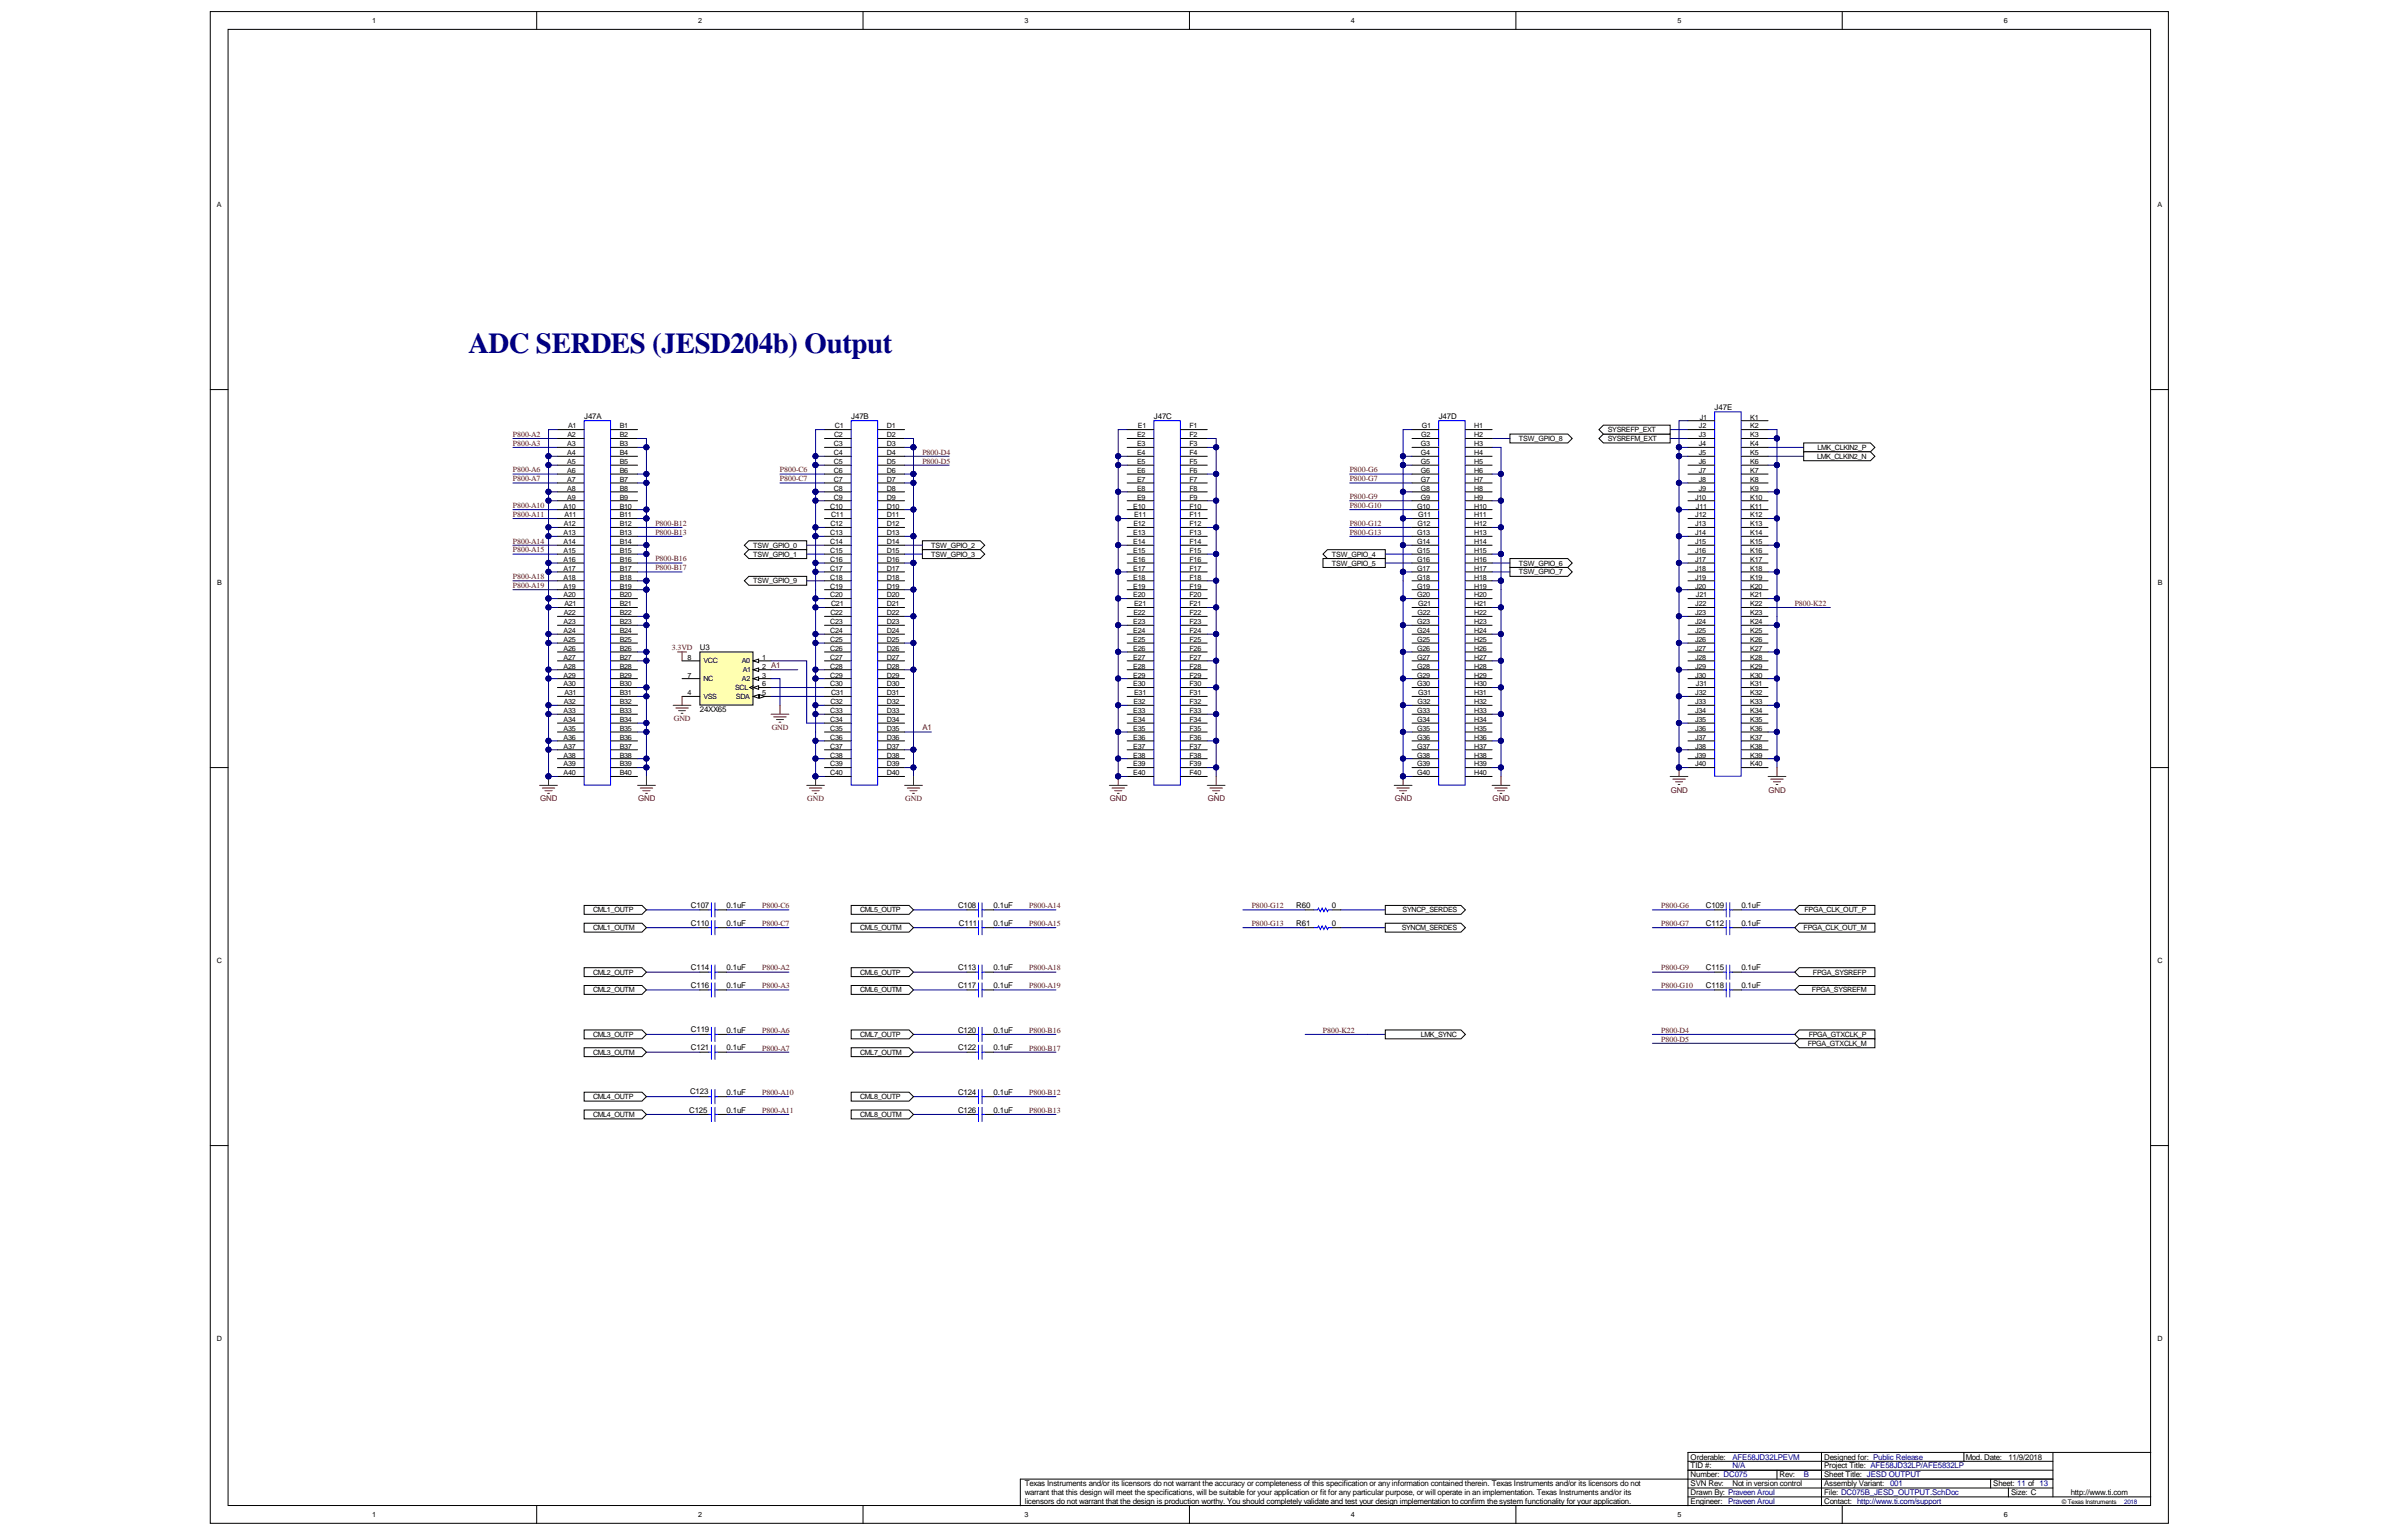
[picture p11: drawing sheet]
<svg xmlns="http://www.w3.org/2000/svg" width="432mm" height="279mm" viewBox="0 0 432 279" stroke-linecap="round" stroke-linejoin="round" font-family="sans-serif">
<defs><g id="words">
<text font-size="5.2" fill="#000080" x="84.9" y="63.9">ADC SERDES (JESD204b) Output</text>
<g font-size="1.4">
<text x="105.9" y="76">J47A</text>
<text x="154.3" y="76">J47B</text>
<text x="209.2" y="76">J47C</text>
<text x="260.8" y="76">J47D</text>
<text x="310.8" y="74.4">J47E</text>
<text x="126.9" y="117.9">U3</text>
<text x="126.9" y="129.2">24XX65</text>
<text x="125.3" y="164.7">C107</text>
<text x="125.3" y="167.9">C110</text>
<text x="131.7" y="164.7">0.1uF</text>
<text x="131.7" y="167.9">0.1uF</text>
<text x="173.7" y="164.7">C108</text>
<text x="173.8" y="167.9">C111</text>
<text x="180.1" y="167.9">0.1uF</text>
<text x="180.1" y="164.7">0.1uF</text>
<text x="235" y="164.7">R60</text>
<text x="235" y="167.9">R61</text>
<text x="241.4" y="164.7">0</text>
<text x="241.4" y="167.9">0</text>
<text x="309.2" y="167.9">C112</text>
<text x="309.2" y="164.7">C109</text>
<text x="315.7" y="167.9">0.1uF</text>
<text x="315.7" y="164.7">0.1uF</text>
<text x="125.3" y="176">C114</text>
<text x="125.3" y="179.2">C116</text>
<text x="131.7" y="176">0.1uF</text>
<text x="131.7" y="179.2">0.1uF</text>
<text x="173.7" y="179.2">C117</text>
<text x="173.7" y="175.8">C113</text>
<text x="180.1" y="179.2">0.1uF</text>
<text x="180.1" y="176">0.1uF</text>
<text x="309.2" y="176">C115</text>
<text x="309.2" y="179.2">C118</text>
<text x="315.7" y="176">0.1uF</text>
<text x="315.7" y="179.2">0.1uF</text>
<text x="125.3" y="187.1">C119</text>
<text x="125.3" y="190.5">C121</text>
<text x="131.7" y="187.2">0.1uF</text>
<text x="131.7" y="190.5">0.1uF</text>
<text x="173.7" y="190.5">C122</text>
<text x="173.7" y="187.2">C120</text>
<text x="180.1" y="190.5">0.1uF</text>
<text x="180.1" y="187.2">0.1uF</text>
<text x="124.9" y="201.8">C125</text>
<text x="125.1" y="198.4">C123</text>
<text x="131.7" y="198.5">0.1uF</text>
<text x="131.7" y="201.8">0.1uF</text>
<text x="173.7" y="201.8">C126</text>
<text x="173.7" y="198.5">C124</text>
<text x="180.1" y="201.8">0.1uF</text>
<text x="180.1" y="198.5">0.1uF</text>
<text x="185.8" y="269.5">Texas Instruments and/or its licensors do not warrant the accuracy or completeness of this specification or any information contained therein. Texas Instruments and/or its licensors do not</text>
<text x="306.5" y="269.5">SVN Rev:</text>
<text x="306.5" y="267.9">Number: DC075</text>
<text x="306.5" y="266.3">TID #:</text>
<text x="306.5" y="264.6">Orderable:</text>
<text x="314.1" y="269.5">Not in version control</text>
<text x="322.6" y="267.9">Rev:</text>
<text x="330.7" y="267.9">Sheet Title: JESD OUTPUT</text>
<text x="330.7" y="266.3">Project Title: AFE58JD32LP/AFE5832LP</text>
<text x="330.7" y="264.6">Designed for: Public Release</text>
<text x="330.7" y="269.5">Assembly Variant:</text>
<text x="356.3" y="264.6">Mod. Date:</text>
<text x="361.3" y="269.5">Sheet: 11 of 13</text>
<text x="364.1" y="264.6">11/9/2018</text>
<text x="185.8" y="271.1">warrant that this design will meet the specifications, will be suitable for your application or fit for any particular purpose, or will operate in an implementation. Texas Instruments and/or its</text>
<text x="185.8" y="272.7">licensors do not warrant that the design is production worthy. You should completely validate and test your design implementation to confirm the system functionality for your application.</text>
<text x="306.5" y="271.1">Drawn By: Praveen Aroul</text>
<text x="306.5" y="272.7">Engineer: Praveen Aroul</text>
<text x="330.7" y="271.1">File: DC075B_JESD_OUTPUT.SchDoc</text>
<text x="330.7" y="272.7">Contact: http://www.ti.com/support</text>
<text x="364.6" y="271.1">Size: C</text>
<text x="375.4" y="271.1">http://www.ti.com</text>
</g>
<g font-size="1.4" fill="#800000">
<text x="93" y="79.2">P800-A2</text>
<text x="93" y="80.8">P800-A3</text>
<text x="167.2" y="82.4">P800-D4</text>
<text x="93" y="85.7">P800-A6</text>
<text x="93" y="87.3">P800-A7</text>
<text x="141.4" y="85.7">P800-C6</text>
<text x="141.4" y="87.3">P800-C7</text>
<text x="167.2" y="84">P800-D5</text>
<text x="244.7" y="85.7">P800-G6</text>
<text x="244.7" y="87.3">P800-G7</text>
<text x="93" y="92.1">P800-A10</text>
<text x="93" y="93.7">P800-A11</text>
<text x="118.8" y="95.3">P800-B12</text>
<text x="244.7" y="90.5">P800-G9</text>
<text x="244.7" y="92.1">P800-G10</text>
<text x="244.7" y="95.3">P800-G12</text>
<text x="93" y="98.6">P800-A14</text>
<text x="93" y="100.2">P800-A15</text>
<text x="118.8" y="96.9">P800-B13</text>
<text x="118.8" y="101.8">P800-B16</text>
<text x="244.7" y="96.9">P800-G13</text>
<text x="93" y="105">P800-A18</text>
<text x="93" y="106.6">P800-A19</text>
<text x="118.8" y="103.4">P800-B17</text>
<text x="325.4" y="109.8">P800-K22</text>
<text x="121.8" y="117.9">3.3VD</text>
<text x="122.1" y="130.8">GND</text>
<text x="139.9" y="132.4">GND</text>
<text x="167.2" y="132.4">A1</text>
<text x="302.9" y="143.7">GND</text>
<text x="320.6" y="143.7">GND</text>
<text x="97.9" y="145.3">GND</text>
<text x="115.7" y="145.3">GND</text>
<text x="146.3" y="145.3">GND</text>
<text x="164.1" y="145.3">GND</text>
<text x="201.2" y="145.3">GND</text>
<text x="218.9" y="145.3">GND</text>
<text x="252.8" y="145.3">GND</text>
<text x="270.6" y="145.3">GND</text>
<text x="138.2" y="164.7">P800-C6</text>
<text x="138.2" y="167.9">P800-C7</text>
<text x="186.6" y="164.7">P800-A14</text>
<text x="186.6" y="167.9">P800-A15</text>
<text x="226.9" y="167.9">P800-G13</text>
<text x="226.9" y="164.7">P800-G12</text>
<text x="301.1" y="167.9">P800-G7</text>
<text x="301.1" y="164.7">P800-G6</text>
<text x="138.2" y="176">P800-A2</text>
<text x="138.2" y="179.2">P800-A3</text>
<text x="186.6" y="176">P800-A18</text>
<text x="186.6" y="179.2">P800-A19</text>
<text x="301.1" y="179.2">P800-G10</text>
<text x="301.1" y="176">P800-G9</text>
<text x="138.2" y="187.3">P800-A6</text>
<text x="138.2" y="190.5">P800-A7</text>
<text x="186.6" y="187.3">P800-B16</text>
<text x="186.6" y="190.5">P800-B17</text>
<text x="239.8" y="187.3">P800-K22</text>
<text x="301.1" y="188.9">P800-D5</text>
<text x="301.1" y="187.3">P800-D4</text>
<text x="138.2" y="198.5">P800-A10</text>
<text x="138.2" y="201.8">P800-A11</text>
<text x="186.6" y="198.5">P800-B12</text>
<text x="186.6" y="201.8">P800-B13</text>
</g>
<g font-size="1.4" fill="#000080">
<text x="314.1" y="266.3">N/A</text>
<text x="314.1" y="264.6">AFE58JD32LPEVM</text>
<text x="327" y="267.9">B</text>
<text x="342.6" y="269.5">001</text>
</g>
<g font-size="1.3">
<text x="67.5" y="4.2">1</text>
<text x="126.6" y="4.2">2</text>
<text x="185.7" y="4.2">3</text>
<text x="244.9" y="4.2">4</text>
<text x="304.1" y="4.2">5</text>
<text x="363.2" y="4.2">6</text>
<text x="39.3" y="37.6">A</text>
<text x="391.1" y="37.6">A</text>
<text x="103" y="77.7">A1</text>
<text x="112.3" y="77.7">B1</text>
<text x="151.3" y="77.7">C1</text>
<text x="160.8" y="77.7">D1</text>
<text x="206.3" y="77.7">E1</text>
<text x="215.6" y="77.7">F1</text>
<text x="257.8" y="77.7">G1</text>
<text x="267.3" y="77.7">H1</text>
<text x="308" y="77.7">J2</text>
<text x="308.1" y="76.1">J1</text>
<text x="317.3" y="76.1">K1</text>
<text x="317.3" y="77.7">K2</text>
<text x="102.8" y="80.9">A3</text>
<text x="102.8" y="82.5">A4</text>
<text x="102.9" y="79.3">A2</text>
<text x="112.3" y="79.3">B2</text>
<text x="112.3" y="80.9">B3</text>
<text x="112.3" y="82.5">B4</text>
<text x="151.2" y="80.9">C3</text>
<text x="151.2" y="82.5">C4</text>
<text x="151.2" y="79.3">C2</text>
<text x="160.8" y="79.3">D2</text>
<text x="160.8" y="80.9">D3</text>
<text x="160.8" y="82.5">D4</text>
<text x="206.1" y="80.9">E3</text>
<text x="206.1" y="82.5">E4</text>
<text x="206.1" y="79.3">E2</text>
<text x="215.6" y="79.3">F2</text>
<text x="215.6" y="80.9">F3</text>
<text x="215.6" y="82.5">F4</text>
<text x="257.6" y="80.9">G3</text>
<text x="257.6" y="82.5">G4</text>
<text x="257.6" y="79.3">G2</text>
<text x="267.3" y="79.3">H2</text>
<text x="267.3" y="80.9">H3</text>
<text x="267.3" y="82.5">H4</text>
<text x="275.3" y="80">TSW_GPIO_8</text>
<text x="291.5" y="80">SYSREFM_EXT</text>
<text x="291.5" y="78.4">SYSREFP_EXT</text>
<text x="308" y="79.3">J3</text>
<text x="308" y="80.9">J4</text>
<text x="308" y="82.5">J5</text>
<text x="317.3" y="79.3">K3</text>
<text x="317.3" y="80.9">K4</text>
<text x="317.3" y="82.5">K5</text>
<text x="329.4" y="83.2">LMK_CLKIN2_N</text>
<text x="329.5" y="81.6">LMK_CLKIN2_P</text>
<text x="102.8" y="84.1">A5</text>
<text x="102.8" y="85.8">A6</text>
<text x="102.8" y="87.4">A7</text>
<text x="102.8" y="89">A8</text>
<text x="112.3" y="84.1">B5</text>
<text x="112.3" y="85.8">B6</text>
<text x="112.3" y="87.4">B7</text>
<text x="112.3" y="89">B8</text>
<text x="151.2" y="84.1">C5</text>
<text x="151.2" y="85.8">C6</text>
<text x="151.2" y="87.4">C7</text>
<text x="151.2" y="89">C8</text>
<text x="160.8" y="84.1">D5</text>
<text x="160.8" y="85.8">D6</text>
<text x="160.8" y="87.4">D7</text>
<text x="160.8" y="89">D8</text>
<text x="206.1" y="84.1">E5</text>
<text x="206.1" y="85.8">E6</text>
<text x="206.1" y="87.4">E7</text>
<text x="206.1" y="89">E8</text>
<text x="215.6" y="84.1">F5</text>
<text x="215.6" y="85.8">F6</text>
<text x="215.6" y="87.4">F7</text>
<text x="215.6" y="89">F8</text>
<text x="257.6" y="84.1">G5</text>
<text x="257.6" y="85.8">G6</text>
<text x="257.6" y="87.4">G7</text>
<text x="257.6" y="89">G8</text>
<text x="267.3" y="84.1">H5</text>
<text x="267.3" y="85.8">H6</text>
<text x="267.3" y="87.4">H7</text>
<text x="267.3" y="89">H8</text>
<text x="308" y="84.1">J6</text>
<text x="308" y="85.8">J7</text>
<text x="308" y="87.4">J8</text>
<text x="308" y="89">J9</text>
<text x="317.3" y="84.1">K6</text>
<text x="317.3" y="85.8">K7</text>
<text x="317.3" y="87.4">K8</text>
<text x="317.3" y="89">K9</text>
<text x="102.2" y="92.2">A10</text>
<text x="102.2" y="95.4">A12</text>
<text x="102.3" y="93.8">A11</text>
<text x="102.8" y="90.6">A9</text>
<text x="112.3" y="90.6">B9</text>
<text x="112.3" y="92.2">B10</text>
<text x="112.3" y="93.8">B11</text>
<text x="112.3" y="95.4">B12</text>
<text x="150.5" y="92.2">C10</text>
<text x="150.5" y="95.4">C12</text>
<text x="150.7" y="93.8">C11</text>
<text x="151.2" y="90.6">C9</text>
<text x="160.8" y="90.6">D9</text>
<text x="160.8" y="92.2">D10</text>
<text x="160.8" y="93.8">D11</text>
<text x="160.8" y="95.4">D12</text>
<text x="205.4" y="92.2">E10</text>
<text x="205.5" y="95.4">E12</text>
<text x="205.6" y="93.8">E11</text>
<text x="206.1" y="90.6">E9</text>
<text x="215.6" y="90.6">F9</text>
<text x="215.6" y="92.2">F10</text>
<text x="215.6" y="93.8">F11</text>
<text x="215.6" y="95.4">F12</text>
<text x="256.9" y="92.2">G10</text>
<text x="256.9" y="95.4">G12</text>
<text x="257.1" y="93.8">G11</text>
<text x="257.6" y="90.6">G9</text>
<text x="267.3" y="90.6">H9</text>
<text x="267.3" y="92.2">H10</text>
<text x="267.3" y="93.8">H11</text>
<text x="267.3" y="95.4">H12</text>
<text x="307.3" y="90.6">J10</text>
<text x="307.3" y="95.4">J13</text>
<text x="307.3" y="93.8">J12</text>
<text x="307.4" y="92.2">J11</text>
<text x="317.3" y="90.6">K10</text>
<text x="317.3" y="92.2">K11</text>
<text x="317.3" y="93.8">K12</text>
<text x="317.3" y="95.4">K13</text>
<text x="102.2" y="97">A13</text>
<text x="102.2" y="98.7">A14</text>
<text x="102.2" y="100.3">A15</text>
<text x="102.2" y="101.9">A16</text>
<text x="112.3" y="97">B13</text>
<text x="112.3" y="98.7">B14</text>
<text x="112.3" y="100.3">B15</text>
<text x="112.3" y="101.9">B16</text>
<text x="136.6" y="99.3">TSW_GPIO_0</text>
<text x="136.6" y="100.9">TSW_GPIO_1</text>
<text x="150.5" y="97">C13</text>
<text x="150.5" y="98.7">C14</text>
<text x="150.5" y="100.3">C15</text>
<text x="150.5" y="101.9">C16</text>
<text x="160.8" y="97">D13</text>
<text x="160.8" y="98.7">D14</text>
<text x="160.8" y="100.3">D15</text>
<text x="160.8" y="101.9">D16</text>
<text x="168.8" y="99.3">TSW_GPIO_2</text>
<text x="168.8" y="100.9">TSW_GPIO_3</text>
<text x="205.4" y="97">E13</text>
<text x="205.4" y="98.7">E14</text>
<text x="205.4" y="100.3">E15</text>
<text x="205.4" y="101.9">E16</text>
<text x="215.6" y="97">F13</text>
<text x="215.6" y="98.7">F14</text>
<text x="215.6" y="100.3">F15</text>
<text x="215.6" y="101.9">F16</text>
<text x="241.4" y="100.9">TSW_GPIO_4</text>
<text x="256.9" y="97">G13</text>
<text x="256.9" y="98.7">G14</text>
<text x="256.9" y="100.3">G15</text>
<text x="256.9" y="101.9">G16</text>
<text x="267.3" y="97">H13</text>
<text x="267.3" y="98.7">H14</text>
<text x="267.3" y="100.3">H15</text>
<text x="267.3" y="101.9">H16</text>
<text x="307.3" y="97">J14</text>
<text x="307.3" y="98.7">J15</text>
<text x="307.3" y="100.3">J16</text>
<text x="307.3" y="101.9">J17</text>
<text x="317.3" y="97">K14</text>
<text x="317.3" y="98.7">K15</text>
<text x="317.3" y="100.3">K16</text>
<text x="317.3" y="101.9">K17</text>
<text x="39.4" y="106.1">B</text>
<text x="102.2" y="103.5">A17</text>
<text x="102.2" y="105.1">A18</text>
<text x="102.2" y="106.7">A19</text>
<text x="112.3" y="103.5">B17</text>
<text x="112.3" y="105.1">B18</text>
<text x="112.3" y="106.7">B19</text>
<text x="136.6" y="105.8">TSW_GPIO_9</text>
<text x="150.5" y="103.5">C17</text>
<text x="150.5" y="105.1">C18</text>
<text x="150.5" y="106.7">C19</text>
<text x="160.8" y="103.5">D17</text>
<text x="160.8" y="105.1">D18</text>
<text x="160.8" y="106.7">D19</text>
<text x="205.4" y="103.5">E17</text>
<text x="205.4" y="105.1">E18</text>
<text x="205.4" y="106.7">E19</text>
<text x="215.6" y="103.5">F17</text>
<text x="215.6" y="105.1">F18</text>
<text x="215.6" y="106.7">F19</text>
<text x="241.4" y="102.5">TSW_GPIO_5</text>
<text x="256.9" y="103.5">G17</text>
<text x="256.9" y="105.1">G18</text>
<text x="256.9" y="106.7">G19</text>
<text x="267.3" y="103.5">H17</text>
<text x="267.3" y="105.1">H18</text>
<text x="267.3" y="106.7">H19</text>
<text x="275.3" y="102.5">TSW_GPIO_6</text>
<text x="275.3" y="104.2">TSW_GPIO_7</text>
<text x="307.3" y="103.5">J18</text>
<text x="307.3" y="105.1">J19</text>
<text x="307.3" y="106.7">J20</text>
<text x="317.3" y="103.5">K18</text>
<text x="317.3" y="105.1">K19</text>
<text x="317.3" y="106.7">K20</text>
<text x="391.1" y="106.1">B</text>
<text x="102.2" y="108.3">A20</text>
<text x="102.2" y="113.2">A23</text>
<text x="102.2" y="111.6">A22</text>
<text x="102.3" y="109.9">A21</text>
<text x="112.3" y="108.3">B20</text>
<text x="112.3" y="109.9">B21</text>
<text x="112.3" y="111.6">B22</text>
<text x="112.3" y="113.2">B23</text>
<text x="150.5" y="108.3">C20</text>
<text x="150.5" y="113.2">C23</text>
<text x="150.5" y="111.6">C22</text>
<text x="150.7" y="109.9">C21</text>
<text x="160.8" y="108.3">D20</text>
<text x="160.8" y="109.9">D21</text>
<text x="160.8" y="111.6">D22</text>
<text x="160.8" y="113.2">D23</text>
<text x="205.4" y="108.3">E20</text>
<text x="205.4" y="113.2">E23</text>
<text x="205.5" y="111.6">E22</text>
<text x="205.6" y="109.9">E21</text>
<text x="215.6" y="108.3">F20</text>
<text x="215.6" y="109.9">F21</text>
<text x="215.6" y="111.6">F22</text>
<text x="215.6" y="113.2">F23</text>
<text x="256.9" y="108.3">G20</text>
<text x="256.9" y="113.2">G23</text>
<text x="256.9" y="111.6">G22</text>
<text x="257.1" y="109.9">G21</text>
<text x="267.3" y="108.3">H20</text>
<text x="267.3" y="109.9">H21</text>
<text x="267.3" y="111.6">H22</text>
<text x="267.3" y="113.2">H23</text>
<text x="307.3" y="111.6">J23</text>
<text x="307.3" y="113.2">J24</text>
<text x="307.3" y="109.9">J22</text>
<text x="307.4" y="108.3">J21</text>
<text x="317.3" y="108.3">K21</text>
<text x="317.3" y="109.9">K22</text>
<text x="317.3" y="111.6">K23</text>
<text x="317.3" y="113.2">K24</text>
<text x="102.2" y="114.8">A24</text>
<text x="102.2" y="116.4">A25</text>
<text x="102.2" y="118">A26</text>
<text x="102.2" y="119.6">A27</text>
<text x="112.3" y="114.8">B24</text>
<text x="112.3" y="116.4">B25</text>
<text x="112.3" y="118">B26</text>
<text x="112.3" y="119.6">B27</text>
<text x="124.6" y="119.6">8</text>
<text x="138.2" y="119.6">1</text>
<text x="150.5" y="114.8">C24</text>
<text x="150.5" y="116.4">C25</text>
<text x="150.5" y="118">C26</text>
<text x="150.5" y="119.6">C27</text>
<text x="160.8" y="114.8">D24</text>
<text x="160.8" y="116.4">D25</text>
<text x="160.8" y="118">D26</text>
<text x="160.8" y="119.6">D27</text>
<text x="205.4" y="114.8">E24</text>
<text x="205.4" y="116.4">E25</text>
<text x="205.4" y="118">E26</text>
<text x="205.4" y="119.6">E27</text>
<text x="215.6" y="114.8">F24</text>
<text x="215.6" y="116.4">F25</text>
<text x="215.6" y="118">F26</text>
<text x="215.6" y="119.6">F27</text>
<text x="256.9" y="114.8">G24</text>
<text x="256.9" y="116.4">G25</text>
<text x="256.9" y="118">G26</text>
<text x="256.9" y="119.6">G27</text>
<text x="267.3" y="114.8">H24</text>
<text x="267.3" y="116.4">H25</text>
<text x="267.3" y="118">H26</text>
<text x="267.3" y="119.6">H27</text>
<text x="307.3" y="114.8">J25</text>
<text x="307.3" y="116.4">J26</text>
<text x="307.3" y="118">J27</text>
<text x="307.3" y="119.6">J28</text>
<text x="317.3" y="114.8">K25</text>
<text x="317.3" y="116.4">K26</text>
<text x="317.3" y="118">K27</text>
<text x="317.3" y="119.6">K28</text>
<text x="102.2" y="121.2">A28</text>
<text x="102.2" y="122.8">A29</text>
<text x="102.2" y="124.5">A30</text>
<text x="112.3" y="121.2">B28</text>
<text x="112.3" y="122.8">B29</text>
<text x="112.3" y="124.5">B30</text>
<text x="124.6" y="122.8">7</text>
<text x="127.5" y="123.5">NC</text>
<text x="127.5" y="120.3">VCC</text>
<text x="133.3" y="125.1">SCL</text>
<text x="134.5" y="120.3">A0</text>
<text x="134.5" y="123.5">A2</text>
<text x="134.6" y="121.9">A1</text>
<text x="138.2" y="121.2">2 A1</text>
<text x="138.2" y="122.8">3</text>
<text x="138.2" y="124.5">6</text>
<text x="150.5" y="121.2">C28</text>
<text x="150.5" y="122.8">C29</text>
<text x="150.5" y="124.5">C30</text>
<text x="160.8" y="121.2">D28</text>
<text x="160.8" y="122.8">D29</text>
<text x="160.8" y="124.5">D30</text>
<text x="205.4" y="121.2">E28</text>
<text x="205.4" y="122.8">E29</text>
<text x="205.4" y="124.5">E30</text>
<text x="215.6" y="121.2">F28</text>
<text x="215.6" y="122.8">F29</text>
<text x="215.6" y="124.5">F30</text>
<text x="256.9" y="121.2">G28</text>
<text x="256.9" y="122.8">G29</text>
<text x="256.9" y="124.5">G30</text>
<text x="267.3" y="121.2">H28</text>
<text x="267.3" y="122.8">H29</text>
<text x="267.3" y="124.5">H30</text>
<text x="307.3" y="121.2">J29</text>
<text x="307.3" y="122.8">J30</text>
<text x="307.4" y="124.5">J31</text>
<text x="317.3" y="121.2">K29</text>
<text x="317.3" y="122.8">K30</text>
<text x="317.3" y="124.5">K31</text>
<text x="102.2" y="129.3">A33</text>
<text x="102.2" y="130.9">A34</text>
<text x="102.2" y="127.7">A32</text>
<text x="102.3" y="126.1">A31</text>
<text x="112.3" y="126.1">B31</text>
<text x="112.3" y="127.7">B32</text>
<text x="112.3" y="129.3">B33</text>
<text x="112.3" y="130.9">B34</text>
<text x="124.6" y="126.1">4</text>
<text x="127.5" y="126.7">VSS</text>
<text x="133.4" y="126.7">SDA</text>
<text x="138.2" y="126.1">5</text>
<text x="150.5" y="129.3">C33</text>
<text x="150.5" y="130.9">C34</text>
<text x="150.5" y="127.7">C32</text>
<text x="150.7" y="126.1">C31</text>
<text x="160.8" y="126.1">D31</text>
<text x="160.8" y="127.7">D32</text>
<text x="160.8" y="129.3">D33</text>
<text x="160.8" y="130.9">D34</text>
<text x="205.4" y="129.3">E33</text>
<text x="205.4" y="130.9">E34</text>
<text x="205.5" y="127.7">E32</text>
<text x="205.6" y="126.1">E31</text>
<text x="215.6" y="126.1">F31</text>
<text x="215.6" y="127.7">F32</text>
<text x="215.6" y="129.3">F33</text>
<text x="215.6" y="130.9">F34</text>
<text x="256.9" y="129.3">G33</text>
<text x="256.9" y="130.9">G34</text>
<text x="256.9" y="127.7">G32</text>
<text x="257.1" y="126.1">G31</text>
<text x="267.3" y="126.1">H31</text>
<text x="267.3" y="127.7">H32</text>
<text x="267.3" y="129.3">H33</text>
<text x="267.3" y="130.9">H34</text>
<text x="307.3" y="127.7">J33</text>
<text x="307.3" y="129.3">J34</text>
<text x="307.3" y="130.9">J35</text>
<text x="307.3" y="126.1">J32</text>
<text x="317.3" y="126.1">K32</text>
<text x="317.3" y="127.7">K33</text>
<text x="317.3" y="129.3">K34</text>
<text x="317.3" y="130.9">K35</text>
<text x="102.2" y="132.5">A35</text>
<text x="102.2" y="134.1">A36</text>
<text x="102.2" y="135.7">A37</text>
<text x="102.2" y="137.4">A38</text>
<text x="112.3" y="132.5">B35</text>
<text x="112.3" y="134.1">B36</text>
<text x="112.3" y="135.7">B37</text>
<text x="112.3" y="137.4">B38</text>
<text x="150.5" y="132.5">C35</text>
<text x="150.5" y="134.1">C36</text>
<text x="150.5" y="135.7">C37</text>
<text x="150.5" y="137.4">C38</text>
<text x="160.8" y="132.5">D35</text>
<text x="160.8" y="134.1">D36</text>
<text x="160.8" y="135.7">D37</text>
<text x="160.8" y="137.4">D38</text>
<text x="205.4" y="132.5">E35</text>
<text x="205.4" y="134.1">E36</text>
<text x="205.4" y="135.7">E37</text>
<text x="205.4" y="137.4">E38</text>
<text x="215.6" y="132.5">F35</text>
<text x="215.6" y="134.1">F36</text>
<text x="215.6" y="135.7">F37</text>
<text x="215.6" y="137.4">F38</text>
<text x="256.9" y="132.5">G35</text>
<text x="256.9" y="134.1">G36</text>
<text x="256.9" y="135.7">G37</text>
<text x="256.9" y="137.4">G38</text>
<text x="267.3" y="132.5">H35</text>
<text x="267.3" y="134.1">H36</text>
<text x="267.3" y="135.7">H37</text>
<text x="267.3" y="137.4">H38</text>
<text x="307.3" y="132.5">J36</text>
<text x="307.3" y="134.1">J37</text>
<text x="307.3" y="135.7">J38</text>
<text x="307.3" y="137.4">J39</text>
<text x="317.3" y="132.5">K36</text>
<text x="317.3" y="134.1">K37</text>
<text x="317.3" y="135.7">K38</text>
<text x="317.3" y="137.4">K39</text>
<text x="102.2" y="139">A39</text>
<text x="102.2" y="140.6">A40</text>
<text x="112.3" y="139">B39</text>
<text x="112.3" y="140.6">B40</text>
<text x="150.5" y="139">C39</text>
<text x="150.5" y="140.6">C40</text>
<text x="160.8" y="139">D39</text>
<text x="160.8" y="140.6">D40</text>
<text x="205.4" y="139">E39</text>
<text x="205.4" y="140.6">E40</text>
<text x="215.6" y="139">F39</text>
<text x="215.6" y="140.6">F40</text>
<text x="256.9" y="139">G39</text>
<text x="256.9" y="140.6">G40</text>
<text x="267.3" y="139">H39</text>
<text x="267.3" y="140.6">H40</text>
<text x="307.3" y="139">J40</text>
<text x="317.3" y="139">K40</text>
<text x="107.5" y="165.4">CML1_OUTP</text>
<text x="155.9" y="165.4">CML5_OUTP</text>
<text x="254.3" y="165.4">SYNCP_SERDES</text>
<text x="327.1" y="165.4">FPGA_CLK_OUT_P</text>
<text x="107.5" y="168.7">CML1_OUTM</text>
<text x="155.9" y="168.7">CML5_OUTM</text>
<text x="254.1" y="168.7">SYNCM_SERDES</text>
<text x="326.9" y="168.7">FPGA_CLK_OUT_M</text>
<text x="39.3" y="174.6">C</text>
<text x="107.5" y="176.7">CML2_OUTP</text>
<text x="107.5" y="179.9">CML2_OUTM</text>
<text x="155.9" y="176.7">CML6_OUTP</text>
<text x="155.9" y="179.9">CML6_OUTM</text>
<text x="328.4" y="179.9">FPGA_SYSREFM</text>
<text x="328.6" y="176.7">FPGA_SYSREFP</text>
<text x="391.1" y="174.6">C</text>
<text x="107.5" y="188">CML3_OUTP</text>
<text x="107.5" y="191.2">CML3_OUTM</text>
<text x="155.9" y="188">CML7_OUTP</text>
<text x="155.9" y="191.2">CML7_OUTM</text>
<text x="257.6" y="188">LMK_SYNC</text>
<text x="327.7" y="189.6">FPGA_GTXCLK_M</text>
<text x="327.9" y="188">FPGA_GTXCLK_P</text>
<text x="107.5" y="199.3">CML4_OUTP</text>
<text x="107.5" y="202.5">CML4_OUTM</text>
<text x="155.9" y="199.3">CML8_OUTP</text>
<text x="155.9" y="202.5">CML8_OUTM</text>
<text x="39.3" y="243.2">D</text>
<text x="391.1" y="243.2">D</text>
<text x="67.5" y="275.1">1</text>
<text x="126.6" y="275.1">2</text>
<text x="185.7" y="275.1">3</text>
<text x="244.9" y="275.1">4</text>
<text x="304.1" y="275.1">5</text>
<text x="363.2" y="275.1">6</text>
</g>
<text font-size="1.1" x="373.8" y="272.8">© Texas Instruments</text>
<text font-size="1.1" fill="#000080" x="385.1" y="272.8">2018</text>
</g></defs>
<g fill="#fff" stroke="#000" stroke-width=".18">
<path d="M38.1 2.1h355v274.1h-355z"/>
<path d="M41.3 5.3h348.5v267.7h-348.5z"/>
</g>
<g fill="none" stroke="#000" stroke-width=".18">
<path d="M97.3 2.1v3.2M156.4 2.1v3.2M215.6 2.1v3.2M274.8 2.1v3.2M334 2.1v3.2M38.1 70.6h3.2M389.9 70.6h3.2M38.1 139.2h3.2M389.9 139.2h3.2M38.1 207.7h3.2M389.9 207.7h3.2M97.3 273v3.3"/>
<path d="M156.4 273v3.3M215.6 273v3.3M274.8 273v3.3M306 271.4h83.9M306 269.8h66.1M306 266.6h66.1M306 265h66.1M322.1 266.6v1.6M330.2 263.3h-24.2v9.7M334 273v3.3M356 263.3v1.7M360.9 268.2v1.6"/>
<path d="M364.1 269.8v1.6M372.1 268.2h-187.1v4.8M372.1 263.3v8.1M389.9 263.3h-59.7v9.7"/>
</g>
<path d="M164 82.7h8.1M164 84.3h8.1M244.7 86h11.3M244.7 87.6h11.3M244.7 90.8h11.3M244.7 92.4h11.3M244.7 95.6h11.3M244.7 97.2h11.3M117.2 165h9.7M131.7 165h11.3" fill="none" stroke="#000080" stroke-width=".18"/>
<path d="M154.3 175.5h10.5l.8 .8-.8 .8h-10.5z" fill-rule="evenodd" fill="#fff" stroke="#000" stroke-width=".18"/>
<path d="M117.2 168.2h9.7M131.7 168.2h11.3" fill="none" stroke="#000080" stroke-width=".18"/>
<path d="M154.3 178.7h10.5l.8 .8-.8 .8h-10.5z" fill-rule="evenodd" fill="#fff" stroke="#000" stroke-width=".18"/>
<path d="M117.2 176.3h9.7M131.7 176.3h11.3" fill="none" stroke="#000080" stroke-width=".18"/>
<path d="M105.9 164.2h10.5l.8 .8-.8 .8h-10.5z" fill-rule="evenodd" fill="#fff" stroke="#000" stroke-width=".18"/>
<path d="M117.2 179.5h9.7M131.7 179.5h11.3" fill="none" stroke="#000080" stroke-width=".18"/>
<path d="M105.9 167.4h10.5l.8 .8-.8 .8h-10.5z" fill-rule="evenodd" fill="#fff" stroke="#000" stroke-width=".18"/>
<g fill="none" stroke="#000080" stroke-width=".18">
<path d="M165.6 165h9.7M165.6 168.2h9.7M165.6 176.3h9.7M165.6 179.5h9.7M180.1 165h11.3M180.1 168.2h11.3M180.1 176.3h11.3M180.1 179.5h11.3M117.2 187.6h9.7M117.2 190.8h9.7M117.2 198.8h9.7M131.7 187.6h11.3"/>
<path d="M131.7 190.8h11.3M131.7 198.8h11.3M165.6 187.6h9.7M165.6 190.8h9.7M165.6 198.8h9.7M180.1 187.6h11.3M180.1 190.8h11.3M180.1 198.8h11.3M117.2 202.1h9.7M131.7 202.1h11.3M165.6 202.1h9.7M180.1 202.1h11.3"/>
</g>
<g fill="#fff" stroke="#000" stroke-width=".18">
<path d="M105.9 175.5h10.5l.8 .8-.8 .8h-10.5z" fill-rule="evenodd"/>
<path d="M105.9 178.7h10.5l.8 .8-.8 .8h-10.5z" fill-rule="evenodd"/>
<path d="M105.9 186.7h10.5l.8 .9-.8 .8h-10.5z" fill-rule="evenodd"/>
<path d="M105.9 190h10.5l.8 .8-.8 .8h-10.5z" fill-rule="evenodd"/>
<path d="M105.9 198h10.5l.8 .8-.8 .8h-10.5z" fill-rule="evenodd"/>
<path d="M105.9 201.3h10.5l.8 .8-.8 .8h-10.5z" fill-rule="evenodd"/>
<path d="M154.3 164.2h10.5l.8 .8-.8 .8h-10.5z" fill-rule="evenodd"/>
<path d="M154.3 167.4h10.5l.8 .8-.8 .8h-10.5z" fill-rule="evenodd"/>
<path d="M154.3 186.7h10.5l.8 .9-.8 .8h-10.5z" fill-rule="evenodd"/>
<path d="M154.3 190h10.5l.8 .8-.8 .8h-10.5z" fill-rule="evenodd"/>
<path d="M154.3 198h10.5l.8 .8-.8 .8h-10.5z" fill-rule="evenodd"/>
<path d="M154.3 201.3h10.5l.8 .8-.8 .8h-10.5z" fill-rule="evenodd"/>
</g>
<path d="M225.3 168.2h11.3M225.3 165h11.3M243.1 168.2h8M243.1 165h8M236.6 187.6h14.5" fill="none" stroke="#000080" stroke-width=".18"/>
<g fill="#fff" stroke="#000" stroke-width=".18">
<path d="M251.1 167.4h13.7l.8 .8-.8 .8h-13.7z" fill-rule="evenodd"/>
<path d="M251.1 164.2h13.7l.8 .8-.8 .8h-13.7z" fill-rule="evenodd"/>
<path d="M251.1 186.7h13.7l.8 .9-.8 .8h-13.7z" fill-rule="evenodd"/>
</g>
<path d="M299.5 168.2h11.3M299.5 165h11.3M315.7 168.2h9.7M315.7 165h9.7" fill="none" stroke="#000080" stroke-width=".18"/>
<g fill="#fff" stroke="#000" stroke-width=".18">
<path d="M325.4 165l.8-.8h13.7v1.6h-13.7z" fill-rule="evenodd"/>
<path d="M325.4 168.2l.8-.8h13.7v1.6h-13.7z" fill-rule="evenodd"/>
</g>
<path d="M299.5 179.5h11.3M299.5 176.3h11.3M315.7 179.5h9.7M315.7 176.3h9.7" fill="none" stroke="#000080" stroke-width=".18"/>
<g fill="#fff" stroke="#000" stroke-width=".18">
<path d="M325.4 176.3l.8-.8h13.7v1.6h-13.7z" fill-rule="evenodd"/>
<path d="M325.4 179.5l.8-.8h13.7v1.6h-13.7z" fill-rule="evenodd"/>
</g>
<path d="M299.5 189.2h25.9M299.5 187.6h25.9" fill="none" stroke="#000080" stroke-width=".18"/>
<g fill="#fff" stroke="#000" stroke-width=".18">
<path d="M325.4 187.6l.8-.9h13.7v1.7h-13.7z" fill-rule="evenodd"/>
<path d="M325.4 189.2l.8-.8h13.7v1.6h-13.7z" fill-rule="evenodd"/>
</g>
<g fill="none" stroke="#000080" stroke-width=".18">
<path d="M93 79.5h8M93 86h8M93 87.6h8M93 81.1h8M93 98.9h8M93 92.4h8M93 94h8M115.6 95.6h8M115.6 97.2h8M141.4 86h8.1M141.4 87.6h8.1M93 105.3h8"/>
<path d="M93 106.9h8M93 100.5h8M115.6 102.1h8M115.6 103.7h8"/>
</g>
<g fill="none" stroke="#000" stroke-width=".18">
<path d="M126.9 165h1.6M126.9 168.2h1.6M126.9 176.3h1.6M126.9 179.5h1.6M130.1 165h1.6M130.1 168.2h1.6M130.1 176.3h1.6M130.1 179.5h1.6M175.3 165h1.6M175.3 168.2h1.6M175.3 176.3h1.6M175.3 179.5h1.6"/>
<path d="M178.5 165h1.6M178.5 168.2h1.6M178.5 176.3h1.6M178.5 179.5h1.6M310.8 165h1.6M310.8 168.2h1.6M310.8 176.3h1.6M310.8 179.5h1.6M314.1 165h1.6M314.1 168.2h1.6M314.1 176.3h1.6M314.1 179.5h1.6"/>
<path d="M126.9 198.8h1.6M126.9 190.8h1.6M126.9 187.6h1.6M130.1 198.8h1.6M130.1 190.8h1.6M130.1 187.6h1.6M175.3 198.8h1.6M175.3 190.8h1.6M175.3 187.6h1.6M178.5 198.8h1.6M178.5 190.8h1.6M178.5 187.6h1.6"/>
<path d="M126.9 202.1h1.6M130.1 202.1h1.6M175.3 202.1h1.6M178.5 202.1h1.6"/>
</g>
<g fill="none" stroke="#00f" stroke-width=".18">
<path d="M128.5 165h.5M128.5 168.2h.5M128.5 176.3h.5M128.5 179.5h.5M129 163.7v2.6M129 166.9v2.6M129 175v2.6M129 178.2v2.6M129.6 163.7v2.6M129.6 166.9v2.6M129.6 175v2.6M129.6 178.2v2.6"/>
<path d="M129.6 165h.5M129.6 168.2h.5M129.6 176.3h.5M129.6 179.5h.5M176.9 165h.5M176.9 168.2h.5M176.9 176.3h.5M176.9 179.5h.5M177.4 163.7v2.6M177.4 166.9v2.6M177.4 175v2.6M177.4 178.2v2.6"/>
<path d="M178 163.7v2.6M178 166.9v2.6M178 175v2.6M178 178.2v2.6M178 165h.5M178 168.2h.5M178 176.3h.5M178 179.5h.5M312.4 165h.5M312.4 168.2h.5M312.4 176.3h.5M312.4 179.5h.5"/>
<path d="M312.9 163.7v2.6M312.9 166.9v2.6M312.9 175v2.6M312.9 178.2v2.6M313.6 165h.5M313.6 168.2h.5M313.6 176.3h.5M313.6 179.5h.5M313.6 163.7v2.6M313.6 166.9v2.6M313.6 175v2.6M313.6 178.2v2.6"/>
<path d="M128.5 198.8h.5M128.5 190.8h.5M128.5 187.6h.5M129 186.3v2.5M129 189.5v2.6M129 197.6v2.5M129.6 186.3v2.5M129.6 189.5v2.6M129.6 197.6v2.5M129.6 198.8h.5M129.6 190.8h.5M129.6 187.6h.5"/>
<path d="M176.9 198.8h.5M176.9 190.8h.5M176.9 187.6h.5M177.4 186.3v2.5M177.4 189.5v2.6M177.4 197.6v2.5M178 186.3v2.5M178 189.5v2.6M178 197.6v2.5M178 198.8h.5M178 190.8h.5M178 187.6h.5"/>
<path d="M128.5 202.1h.5M129 200.8v2.6M129.6 202.1h.5M129.6 200.8v2.6M176.9 202.1h.5M177.4 200.8v2.6M178 200.8v2.6M178 202.1h.5"/>
</g>
<g fill="#fff" stroke="#000" stroke-width=".18">
<path d="M134.9 98.9l.8-.8h10.5v1.6h-10.5z" fill-rule="evenodd"/>
<path d="M134.9 100.5l.8-.8h10.5v1.6h-10.5z" fill-rule="evenodd"/>
<path d="M167.2 98.1h10.5l.8 .8-.8 .8h-10.5z" fill-rule="evenodd"/>
<path d="M167.2 99.7h10.5l.8 .8-.8 .8h-10.5z" fill-rule="evenodd"/>
<path d="M239.8 100.5l.8-.8h10.5v1.6h-10.5z" fill-rule="evenodd"/>
<path d="M239.8 101.3h11.3v1.6h-11.3z" fill-rule="evenodd"/>
<path d="M273.7 101.3h10.5l.8 .8-.8 .8h-10.5z" fill-rule="evenodd"/>
<path d="M273.7 102.9h10.5l.8 .8-.8 .8h-10.5z" fill-rule="evenodd"/>
</g>
<path d="M146.2 98.9h3.3M164 98.9h3.2M146.2 100.5h3.3M164 100.5h3.2M251.1 100.5h4.9M251.1 102.1h4.9M270.5 102.1h3.2M270.5 103.7h3.2" fill="none" stroke="#000080" stroke-width=".18"/>
<g fill="#fff" stroke="#000" stroke-width=".18">
<path d="M134.9 105.3l.8-.8h10.5v1.6h-10.5z" fill-rule="evenodd"/>
<path d="M273.7 78.7h10.5l.8 .8-.8 .8h-10.5z" fill-rule="evenodd"/>
</g>
<path d="M270.5 79.5h3.2M146.2 105.3h3.3" fill="none" stroke="#000080" stroke-width=".18"/>
<path d="M236.6 165h1.6M236.6 168.2h1.6M241.4 165h1.7M241.4 168.2h1.7" fill="none" stroke="#000" stroke-width=".18"/>
<path d="M238.2 165h.7l.1-.3 .3 .6 .4-.6 .3 .6 .3-.6 .3 .6 .2-.3h.6M238.2 168.2h.7l.1-.3 .3 .6 .4-.6 .3 .6 .3-.6 .3 .6 .2-.3h.6" fill="none" stroke="#00f" stroke-width=".18"/>
<path d="M289.9 79.5l.8-.8h12.1v1.6h-12.1z" fill-rule="evenodd" fill="#fff" stroke="#000" stroke-width=".18"/>
<path d="M302.8 77.9h3.2M302.8 79.5h3.2" fill="none" stroke="#000080" stroke-width=".18"/>
<path d="M289.9 77.9l.8-.8h12.1v1.6h-12.1z" fill-rule="evenodd" fill="#fff" stroke="#000" stroke-width=".18"/>
<path d="M320.5 81.1h6.5" fill="none" stroke="#000080" stroke-width=".18"/>
<path d="M327 80.3h12.1l.8 .8-.8 .8h-12.1z" fill-rule="evenodd" fill="#fff" stroke="#000" stroke-width=".18"/>
<path d="M320.5 82.7h6.5" fill="none" stroke="#000080" stroke-width=".18"/>
<path d="M327 81.9h12.1l.8 .8-.8 .8h-12.1z" fill-rule="evenodd" fill="#fff" stroke="#000" stroke-width=".18"/>
<path d="M320.5 110.1h11.3" fill="none" stroke="#000080" stroke-width=".18"/>
<path d="M126.9 118.2h9.6v9.6h-9.6z" fill="#ffffb0" stroke="#000" stroke-width=".18"/>
<path d="M136.6 119.8h3.2" fill="none" stroke="#000" stroke-width=".18"/>
<path d="M136.6 119.8l.9-.3v.6z" fill="#fff"/>
<path d="M136.6 119.8l.9-.3v.6zM136.6 121.4h3.2" fill="none" stroke="#000" stroke-width=".18"/>
<path d="M136.6 121.4l.9-.3v.7z" fill="#fff"/>
<path d="M136.6 121.4l.9-.3v.7zM136.6 123h3.2" fill="none" stroke="#000" stroke-width=".18"/>
<path d="M136.6 123l.9-.3v.7z" fill="#fff"/>
<path d="M123.6 126.3h3.3M136.6 123l.9-.3v.7zM136.6 126.3h3.2" fill="none" stroke="#000" stroke-width=".18"/>
<path d="M136.6 126.3l.9-.3v.6z" fill="#fff"/>
<path d="M136.6 126.3l.9-.3v.6z" fill="none" stroke="#000" stroke-width=".18"/>
<path d="M137.7 126l.9 .3-.9 .3z" fill="#fff"/>
<path d="M136.6 124.3l-.7 .4 .7 .3M136.6 124.7h3.2M137.7 126l.9 .3-.9 .3z" fill="none" stroke="#000" stroke-width=".18"/>
<path d="M136.6 124.7l.9-.4v.7z" fill="#fff"/>
<path d="M123.6 119.8h3.3M123.6 123h3.3M136.6 124.7l.9-.4v.7z" fill="none" stroke="#000" stroke-width=".18"/>
<path d="M122.8 118.2h1.6M123.6 118.2v1.6M122 127.9h3.3M122.5 128.4h2.3M123 128.9h1.3M123.5 129.3h.3M123.6 126.3v1.6M139.8 129.5h3.2M140.3 130h2.2M140.7 130.5h1.3M141.2 131h.4M141.4 127.9v1.6" fill="none" stroke="#800000" stroke-width=".18"/>
<path d="M139.8 119.8h6.4v11.3h3.3M139.8 123h1.6v4.9M139.8 124.7h9.7M139.8 126.3h9.7M139.8 121.4h4.8M164 132.7h4.8" fill="none" stroke="#000080" stroke-width=".18"/>
<path d="M105.9 76.3h4.8v66.1h-4.8z" fill="#fff" stroke="#00f" stroke-width=".18"/>
<g fill="none" stroke="#000" stroke-width=".18">
<path d="M101 77.9h4.9M101 79.5h4.9M110.7 77.9h4.9M110.7 79.5h4.9M101 81.1h4.9M101 82.7h4.9M101 84.3h4.9M101 86h4.9M101 87.6h4.9M101 89.2h4.9M101 90.8h4.9M101 92.4h4.9"/>
<path d="M101 94h4.9M101 95.6h4.9M101 97.2h4.9M101 98.9h4.9M110.7 81.1h4.9M110.7 82.7h4.9M110.7 84.3h4.9M110.7 86h4.9M110.7 87.6h4.9M110.7 89.2h4.9M110.7 90.8h4.9M110.7 92.4h4.9"/>
<path d="M110.7 94h4.9M110.7 95.6h4.9M110.7 97.2h4.9M110.7 98.9h4.9M101 100.5h4.9M101 102.1h4.9M101 103.7h4.9M101 105.3h4.9M101 106.9h4.9M101 108.5h4.9M101 110.1h4.9M101 111.8h4.9"/>
<path d="M101 113.4h4.9M101 115h4.9M101 116.6h4.9M101 118.2h4.9M101 119.8h4.9M110.7 100.5h4.9M110.7 102.1h4.9M110.7 103.7h4.9M110.7 105.3h4.9M110.7 106.9h4.9M110.7 108.5h4.9M110.7 110.1h4.9"/>
<path d="M110.7 111.8h4.9M110.7 113.4h4.9M110.7 115h4.9M110.7 116.6h4.9M110.7 118.2h4.9M110.7 119.8h4.9M101 121.4h4.9M101 123h4.9M101 124.7h4.9M101 126.3h4.9M101 127.9h4.9M101 129.5h4.9"/>
<path d="M101 131.1h4.9M101 132.7h4.9M101 134.3h4.9M101 136h4.9M101 137.6h4.9M101 139.2h4.9M110.7 121.4h4.9M110.7 123h4.9M110.7 124.7h4.9M110.7 126.3h4.9M110.7 127.9h4.9M110.7 129.5h4.9"/>
<path d="M110.7 131.1h4.9M110.7 132.7h4.9M110.7 134.3h4.9M110.7 136h4.9M110.7 137.6h4.9M110.7 139.2h4.9M101 140.8h4.9M110.7 140.8h4.9"/>
</g>
<path d="M154.3 76.3h4.8v66.1h-4.8z" fill="#fff" stroke="#00f" stroke-width=".18"/>
<g fill="none" stroke="#000" stroke-width=".18">
<path d="M149.5 77.9h4.8M149.5 79.5h4.8M159.1 77.9h4.9M159.1 79.5h4.9M149.5 81.1h4.8M149.5 82.7h4.8M149.5 84.3h4.8M149.5 86h4.8M149.5 87.6h4.8M149.5 89.2h4.8M149.5 90.8h4.8M149.5 92.4h4.8"/>
<path d="M149.5 94h4.8M149.5 95.6h4.8M149.5 97.2h4.8M149.5 98.9h4.8M159.1 81.1h4.9M159.1 82.7h4.9M159.1 84.3h4.9M159.1 86h4.9M159.1 87.6h4.9M159.1 89.2h4.9M159.1 90.8h4.9M159.1 92.4h4.9"/>
<path d="M159.1 94h4.9M159.1 95.6h4.9M159.1 97.2h4.9M159.1 98.9h4.9M149.5 100.5h4.8M149.5 102.1h4.8M149.5 103.7h4.8M149.5 105.3h4.8M149.5 106.9h4.8M149.5 108.5h4.8M149.5 110.1h4.8M149.5 111.8h4.8"/>
<path d="M149.5 113.4h4.8M149.5 115h4.8M149.5 116.6h4.8M149.5 118.2h4.8M149.5 119.8h4.8M159.1 100.5h4.9M159.1 102.1h4.9M159.1 103.7h4.9M159.1 105.3h4.9M159.1 106.9h4.9M159.1 108.5h4.9M159.1 110.1h4.9"/>
<path d="M159.1 111.8h4.9M159.1 113.4h4.9M159.1 115h4.9M159.1 116.6h4.9M159.1 118.2h4.9M159.1 119.8h4.9M149.5 121.4h4.8M149.5 123h4.8M149.5 124.7h4.8M149.5 126.3h4.8M149.5 127.9h4.8M149.5 129.5h4.8"/>
<path d="M149.5 131.1h4.8M149.5 132.7h4.8M149.5 134.3h4.8M149.5 136h4.8M149.5 137.6h4.8M149.5 139.2h4.8M159.1 121.4h4.9M159.1 123h4.9M159.1 124.7h4.9M159.1 126.3h4.9M159.1 127.9h4.9M159.1 129.5h4.9"/>
<path d="M159.1 131.1h4.9M159.1 132.7h4.9M159.1 134.3h4.9M159.1 136h4.9M159.1 137.6h4.9M159.1 139.2h4.9M149.5 140.8h4.8M159.1 140.8h4.9"/>
</g>
<path d="M209.2 76.3h4.8v66.1h-4.8z" fill="#fff" stroke="#00f" stroke-width=".18"/>
<g fill="none" stroke="#000" stroke-width=".18">
<path d="M204.3 77.9h4.9M204.3 79.5h4.9M214 77.9h4.8M214 79.5h4.8M204.3 81.1h4.9M204.3 82.7h4.9M204.3 84.3h4.9M204.3 86h4.9M204.3 87.6h4.9M204.3 89.2h4.9M204.3 90.8h4.9M204.3 92.4h4.9"/>
<path d="M204.3 94h4.9M204.3 95.6h4.9M204.3 97.2h4.9M204.3 98.9h4.9M214 81.1h4.8M214 82.7h4.8M214 84.3h4.8M214 86h4.8M214 87.6h4.8M214 89.2h4.8M214 90.8h4.8M214 92.4h4.8"/>
<path d="M214 94h4.8M214 95.6h4.8M214 97.2h4.8M214 98.9h4.8M204.3 100.5h4.9M204.3 102.1h4.9M204.3 103.7h4.9M204.3 105.3h4.9M204.3 106.9h4.9M204.3 108.5h4.9M204.3 110.1h4.9M204.3 111.8h4.9"/>
<path d="M204.3 113.4h4.9M204.3 115h4.9M204.3 116.6h4.9M204.3 118.2h4.9M204.3 119.8h4.9M214 100.5h4.8M214 102.1h4.8M214 103.7h4.8M214 105.3h4.8M214 106.9h4.8M214 108.5h4.8M214 110.1h4.8"/>
<path d="M214 111.8h4.8M214 113.4h4.8M214 115h4.8M214 116.6h4.8M214 118.2h4.8M214 119.8h4.8M204.3 121.4h4.9M204.3 123h4.9M204.3 124.7h4.9M204.3 126.3h4.9M204.3 127.9h4.9M204.3 129.5h4.9"/>
<path d="M204.3 131.1h4.9M204.3 132.7h4.9M204.3 134.3h4.9M204.3 136h4.9M204.3 137.6h4.9M204.3 139.2h4.9M214 121.4h4.8M214 123h4.8M214 124.7h4.8M214 126.3h4.8M214 127.9h4.8M214 129.5h4.8"/>
<path d="M214 131.1h4.8M214 132.7h4.8M214 134.3h4.8M214 136h4.8M214 137.6h4.8M214 139.2h4.8M204.3 140.8h4.9M214 140.8h4.8"/>
</g>
<path d="M260.8 76.3h4.8v66.1h-4.8z" fill="#fff" stroke="#00f" stroke-width=".18"/>
<g fill="none" stroke="#000" stroke-width=".18">
<path d="M256 77.9h4.8M256 79.5h4.8M265.6 77.9h4.9M265.6 79.5h4.9M256 81.1h4.8M256 82.7h4.8M256 84.3h4.8M256 86h4.8M256 87.6h4.8M256 89.2h4.8M256 90.8h4.8M256 92.4h4.8"/>
<path d="M256 94h4.8M256 95.6h4.8M256 97.2h4.8M256 98.9h4.8M265.6 81.1h4.9M265.6 82.7h4.9M265.6 84.3h4.9M265.6 86h4.9M265.6 87.6h4.9M265.6 89.2h4.9M265.6 90.8h4.9M265.6 92.4h4.9"/>
<path d="M265.6 94h4.9M265.6 95.6h4.9M265.6 97.2h4.9M265.6 98.9h4.9M256 100.5h4.8M256 102.1h4.8M256 103.7h4.8M256 105.3h4.8M256 106.9h4.8M256 108.5h4.8M256 110.1h4.8M256 111.8h4.8"/>
<path d="M256 113.4h4.8M256 115h4.8M256 116.6h4.8M256 118.2h4.8M256 119.8h4.8M265.6 100.5h4.9M265.6 102.1h4.9M265.6 103.7h4.9M265.6 105.3h4.9M265.6 106.9h4.9M265.6 108.5h4.9M265.6 110.1h4.9"/>
<path d="M265.6 111.8h4.9M265.6 113.4h4.9M265.6 115h4.9M265.6 116.6h4.9M265.6 118.2h4.9M265.6 119.8h4.9M256 121.4h4.8M256 123h4.8M256 124.7h4.8M256 126.3h4.8M256 127.9h4.8M256 129.5h4.8"/>
<path d="M256 131.1h4.8M256 132.7h4.8M256 134.3h4.8M256 136h4.8M256 137.6h4.8M256 139.2h4.8M265.6 121.4h4.9M265.6 123h4.9M265.6 124.7h4.9M265.6 126.3h4.9M265.6 127.9h4.9M265.6 129.5h4.9"/>
<path d="M265.6 131.1h4.9M265.6 132.7h4.9M265.6 134.3h4.9M265.6 136h4.9M265.6 137.6h4.9M265.6 139.2h4.9M256 140.8h4.8M265.6 140.8h4.9"/>
</g>
<path d="M310.8 74.7h4.8v66h-4.8z" fill="#fff" stroke="#00f" stroke-width=".18"/>
<g fill="none" stroke="#000" stroke-width=".18">
<path d="M306 76.3h4.8M306 77.9h4.8M306 79.5h4.8M315.7 76.3h4.8M315.7 77.9h4.8M315.7 79.5h4.8M306 81.1h4.8M306 82.7h4.8M306 84.3h4.8M306 86h4.8M306 87.6h4.8M306 89.2h4.8"/>
<path d="M306 90.8h4.8M306 92.4h4.8M306 94h4.8M306 95.6h4.8M306 97.2h4.8M306 98.9h4.8M315.7 81.1h4.8M315.7 82.7h4.8M315.7 84.3h4.8M315.7 86h4.8M315.7 87.6h4.8M315.7 89.2h4.8"/>
<path d="M315.7 90.8h4.8M315.7 92.4h4.8M315.7 94h4.8M315.7 95.6h4.8M315.7 97.2h4.8M315.7 98.9h4.8M306 100.5h4.8M306 102.1h4.8M306 103.7h4.8M306 105.3h4.8M306 106.9h4.8M306 108.5h4.8"/>
<path d="M306 110.1h4.8M306 111.8h4.8M306 113.4h4.8M306 115h4.8M306 116.6h4.8M306 118.2h4.8M306 119.8h4.8M315.7 100.5h4.8M315.7 102.1h4.8M315.7 103.7h4.8M315.7 105.3h4.8M315.7 106.9h4.8"/>
<path d="M315.7 108.5h4.8M315.7 110.1h4.8M315.7 111.8h4.8M315.7 113.4h4.8M315.7 115h4.8M315.7 116.6h4.8M315.7 118.2h4.8M315.7 119.8h4.8M306 121.4h4.8M306 123h4.8M306 124.7h4.8M306 126.3h4.8"/>
<path d="M306 127.9h4.8M306 129.5h4.8M306 131.1h4.8M306 132.7h4.8M306 134.3h4.8M306 136h4.8M306 137.6h4.8M306 139.2h4.8M315.7 121.4h4.8M315.7 123h4.8M315.7 124.7h4.8M315.7 126.3h4.8"/>
<path d="M315.7 127.9h4.8M315.7 129.5h4.8M315.7 131.1h4.8M315.7 132.7h4.8M315.7 134.3h4.8M315.7 136h4.8M315.7 137.6h4.8M315.7 139.2h4.8"/>
</g>
<g fill="none" stroke="#000080" stroke-width=".18">
<path d="M101 77.9h-1.6v4.8h1.6M115.6 79.5h1.6v14.5M149.5 77.9h-1.7v6.4M164 79.5h1.6v6.5M204.3 77.9h-1.6v62.9h1.6M218.8 79.5h1.7v61.3M256 77.9h-1.7v6.4M306 76.3h-1.6v4.8M320.5 77.9h1.6v6.4M320.5 79.5h1.6M99.4 82.7v6.5h1.6M99.4 89.2v1.6h1.6"/>
<path d="M99.4 90.8v4.8h1.6M99.4 95.6v1.6h1.6M99.4 97.2v4.9h1.6M99.4 84.3h1.6M115.6 94h1.6M115.6 81.1h1.6M115.6 86h1.6M115.6 87.6h1.6M115.6 92.4h1.6M117.2 94v4.9h-1.6M117.2 98.9v6.4M147.8 89.2v8"/>
<path d="M147.8 97.2v25.8M147.8 84.3h1.7M147.8 89.2h1.7M147.8 84.3v4.9M147.8 82.7h1.7M147.8 97.2h1.7M147.8 90.8h1.7M147.8 95.6h1.7M164 81.1h1.6M164 86h1.6M164 87.6h1.6M164 92.4h1.6"/>
<path d="M164 97.2h1.6M165.6 86v11.2M165.6 97.2v4.9M202.7 84.3h1.6M202.7 98.9h1.6M202.7 94h1.6M202.7 89.2h1.6M202.7 82.7h1.6M218.8 81.1h1.7M218.8 86h1.7M218.8 90.8h1.7M218.8 95.6h1.7"/>
<path d="M254.3 84.3v19.4M254.3 84.3h1.7M254.3 98.9h1.7M254.3 94h1.7M254.3 89.2h1.7M254.3 82.7h1.7M270.5 81.1h1.6v19.4M270.5 86h1.6M270.5 90.8h1.6M270.5 95.6h1.6M304.4 82.7v56.5h1.6M304.4 81.1v1.6"/>
<path d="M304.4 81.1h1.6M304.4 87.6h1.6M304.4 92.4h1.6M304.4 82.7h1.6M304.4 97.2h1.6M320.5 84.3h1.6M320.5 98.9h1.6M320.5 94h1.6M320.5 89.2h1.6M322.1 84.3v24.2M99.4 108.5v32.3h1.6M99.4 102.1v1.6h1.6"/>
<path d="M99.4 103.7v4.8M99.4 108.5h1.6M99.4 110.1h1.6M99.4 115h1.6M99.4 116.6h1.6M115.6 100.5h1.6M115.6 111.8h1.6M115.6 113.4h1.6M115.6 118.2h1.6M115.6 119.8h1.6M115.6 105.3h1.6M115.6 106.9h1.6"/>
<path d="M117.2 106.9v33.9M117.2 105.3v1.6M147.8 103.7h1.7M147.8 102.1h1.7M147.8 108.5h1.7M147.8 110.1h1.7M147.8 115h1.7M147.8 116.6h1.7M164 102.1h1.6M164 116.6h1.6M164 111.8h1.6M164 106.9h1.6"/>
<path d="M165.6 102.1v38.7M202.7 103.7h1.6M202.7 108.5h1.6M202.7 113.4h1.6M202.7 118.2h1.6M218.8 100.5h1.7M218.8 110.1h1.7M218.8 115h1.7M218.8 119.8h1.7M218.8 105.3h1.7M254.3 103.7v37.1h1.7M254.3 103.7h1.7"/>
<path d="M254.3 108.5h1.7M254.3 113.4h1.7M254.3 118.2h1.7M270.5 100.5h1.6M270.5 110.1h1.6M270.5 115h1.6M270.5 119.8h1.6M270.5 105.3h1.6M272.1 100.5v40.3M304.4 102.1h1.6M304.4 116.6h1.6M304.4 111.8h1.6"/>
<path d="M304.4 106.9h1.6M320.5 103.7h1.6M320.5 108.5h1.6M320.5 113.4h1.6M320.5 118.2h1.6M322.1 108.5v30.7M99.4 129.5h1.6M99.4 121.4h1.6M99.4 123h1.6M99.4 127.9h1.6M99.4 134.3h1.6M99.4 136h1.6"/>
<path d="M115.6 124.7h1.6M115.6 126.3h1.6M115.6 131.1h1.6M115.6 132.7h1.6M115.6 137.6h1.6M115.6 139.2h1.6M147.8 127.9v12.9h1.7M147.8 123v4.9h1.7M147.8 129.5h1.7M147.8 121.4h1.7M147.8 123h1.7M147.8 134.3h1.7"/>
<path d="M147.8 137.6h1.7M164 121.4h1.6M164 136h1.6M164 139.2h1.6M202.7 123h1.6M202.7 127.9h1.6M202.7 132.7h1.6M202.7 137.6h1.6M218.8 129.5h1.7M218.8 134.3h1.7M218.8 124.7h1.7M218.8 139.2h1.7"/>
<path d="M254.3 123h1.7M254.3 127.9h1.7M254.3 132.7h1.7M254.3 137.6h1.7M270.5 129.5h1.6M270.5 134.3h1.6M270.5 124.7h1.6M270.5 139.2h1.6M304.4 121.4h1.6M304.4 136h1.6M304.4 126.3h1.6M304.4 131.1h1.6"/>
<path d="M320.5 123h1.6M320.5 127.9h1.6M320.5 132.7h1.6M320.5 137.6h1.6"/>
</g>
<g fill="#000080" stroke="#000080" stroke-width=".18">
<circle cx="99.4" cy="108.5" r=".46"/>
<circle cx="99.4" cy="110.1" r=".46"/>
<circle cx="99.4" cy="115" r=".46"/>
<circle cx="99.4" cy="116.6" r=".46"/>
<circle cx="99.4" cy="121.4" r=".46"/>
<circle cx="99.4" cy="123" r=".46"/>
<circle cx="99.4" cy="127.9" r=".46"/>
<circle cx="99.4" cy="129.5" r=".46"/>
<circle cx="99.4" cy="134.3" r=".46"/>
<circle cx="99.4" cy="135.9" r=".46"/>
<circle cx="99.4" cy="140.8" r=".46"/>
<circle cx="117.2" cy="105.3" r=".46"/>
<circle cx="117.2" cy="106.9" r=".46"/>
<circle cx="117.2" cy="111.7" r=".46"/>
<circle cx="117.2" cy="113.3" r=".46"/>
<circle cx="117.2" cy="118.2" r=".46"/>
<circle cx="117.2" cy="119.8" r=".46"/>
<circle cx="117.2" cy="124.6" r=".46"/>
<circle cx="117.2" cy="126.3" r=".46"/>
<circle cx="117.2" cy="131.1" r=".46"/>
<circle cx="117.2" cy="132.7" r=".46"/>
<circle cx="117.2" cy="137.5" r=".46"/>
<circle cx="117.2" cy="139.2" r=".46"/>
<circle cx="99.4" cy="82.7" r=".46"/>
<circle cx="99.4" cy="84.3" r=".46"/>
<circle cx="99.4" cy="89.2" r=".46"/>
<circle cx="99.4" cy="90.8" r=".46"/>
<circle cx="99.4" cy="95.6" r=".46"/>
<circle cx="99.4" cy="97.2" r=".46"/>
<circle cx="99.4" cy="102.1" r=".46"/>
<circle cx="99.4" cy="103.7" r=".46"/>
<circle cx="117.2" cy="94" r=".46"/>
<circle cx="117.2" cy="98.8" r=".46"/>
<circle cx="117.2" cy="100.4" r=".46"/>
<circle cx="202.7" cy="82.7" r=".46"/>
<circle cx="202.7" cy="84.3" r=".46"/>
<circle cx="202.7" cy="89.2" r=".46"/>
<circle cx="202.7" cy="94" r=".46"/>
<circle cx="202.7" cy="98.8" r=".46"/>
<circle cx="202.7" cy="103.7" r=".46"/>
<circle cx="202.7" cy="108.5" r=".46"/>
<circle cx="202.7" cy="113.3" r=".46"/>
<circle cx="202.7" cy="118.2" r=".46"/>
<circle cx="202.7" cy="123" r=".46"/>
<circle cx="202.7" cy="127.9" r=".46"/>
<circle cx="202.7" cy="132.7" r=".46"/>
<circle cx="202.7" cy="137.5" r=".46"/>
<circle cx="202.7" cy="140.8" r=".46"/>
<circle cx="220.4" cy="81.1" r=".46"/>
<circle cx="220.4" cy="85.9" r=".46"/>
<circle cx="220.4" cy="90.8" r=".46"/>
<circle cx="220.4" cy="95.6" r=".46"/>
<circle cx="220.4" cy="100.4" r=".46"/>
<circle cx="220.4" cy="105.3" r=".46"/>
<circle cx="220.4" cy="110.1" r=".46"/>
<circle cx="220.4" cy="115" r=".46"/>
<circle cx="220.4" cy="119.8" r=".46"/>
<circle cx="220.4" cy="124.6" r=".46"/>
<circle cx="220.4" cy="129.5" r=".46"/>
<circle cx="220.4" cy="134.3" r=".46"/>
<circle cx="220.4" cy="139.2" r=".46"/>
<circle cx="254.3" cy="103.7" r=".46"/>
<circle cx="254.3" cy="108.5" r=".46"/>
<circle cx="254.3" cy="113.3" r=".46"/>
<circle cx="254.3" cy="118.2" r=".46"/>
<circle cx="254.3" cy="123" r=".46"/>
<circle cx="254.3" cy="127.9" r=".46"/>
<circle cx="254.3" cy="132.7" r=".46"/>
<circle cx="254.3" cy="137.5" r=".46"/>
<circle cx="254.3" cy="140.8" r=".46"/>
<circle cx="272.1" cy="105.3" r=".46"/>
<circle cx="272.1" cy="110.1" r=".46"/>
<circle cx="272.1" cy="115" r=".46"/>
<circle cx="272.1" cy="119.8" r=".46"/>
<circle cx="272.1" cy="124.6" r=".46"/>
<circle cx="272.1" cy="129.5" r=".46"/>
<circle cx="272.1" cy="134.3" r=".46"/>
<circle cx="272.1" cy="139.2" r=".46"/>
<circle cx="165.6" cy="102.1" r=".46"/>
<circle cx="165.6" cy="106.9" r=".46"/>
<circle cx="165.6" cy="111.7" r=".46"/>
<circle cx="165.6" cy="116.6" r=".46"/>
<circle cx="165.6" cy="121.4" r=".46"/>
<circle cx="304.3" cy="81.1" r=".46"/>
<circle cx="304.3" cy="82.7" r=".46"/>
<circle cx="304.3" cy="87.5" r=".46"/>
<circle cx="304.3" cy="92.4" r=".46"/>
<circle cx="304.3" cy="97.2" r=".46"/>
<circle cx="304.3" cy="102.1" r=".46"/>
<circle cx="304.3" cy="106.9" r=".46"/>
<circle cx="304.3" cy="111.7" r=".46"/>
<circle cx="304.3" cy="116.6" r=".46"/>
<circle cx="304.3" cy="121.4" r=".46"/>
<circle cx="304.3" cy="126.3" r=".46"/>
<circle cx="304.3" cy="131.1" r=".46"/>
<circle cx="304.3" cy="135.9" r=".46"/>
<circle cx="304.3" cy="139.2" r=".46"/>
<circle cx="322.1" cy="113.3" r=".46"/>
<circle cx="322.1" cy="118.2" r=".46"/>
<circle cx="322.1" cy="123" r=".46"/>
<circle cx="322.1" cy="127.9" r=".46"/>
<circle cx="322.1" cy="132.7" r=".46"/>
<circle cx="322.1" cy="137.5" r=".46"/>
<circle cx="322.1" cy="84.3" r=".46"/>
<circle cx="322.1" cy="89.2" r=".46"/>
<circle cx="322.1" cy="94" r=".46"/>
<circle cx="322.1" cy="98.8" r=".46"/>
<circle cx="322.1" cy="103.7" r=".46"/>
<circle cx="322.1" cy="108.5" r=".46"/>
<circle cx="322.1" cy="79.5" r=".46"/>
<circle cx="272.1" cy="85.9" r=".46"/>
<circle cx="272.1" cy="90.8" r=".46"/>
<circle cx="272.1" cy="95.6" r=".46"/>
<circle cx="272.1" cy="100.4" r=".46"/>
<circle cx="254.3" cy="82.7" r=".46"/>
<circle cx="254.3" cy="84.3" r=".46"/>
<circle cx="254.3" cy="89.2" r=".46"/>
<circle cx="254.3" cy="94" r=".46"/>
<circle cx="254.3" cy="98.8" r=".46"/>
<circle cx="165.6" cy="85.9" r=".46"/>
<circle cx="165.6" cy="87.5" r=".46"/>
<circle cx="165.6" cy="92.4" r=".46"/>
<circle cx="165.6" cy="97.2" r=".46"/>
<circle cx="147.8" cy="89.2" r=".46"/>
<circle cx="147.8" cy="90.8" r=".46"/>
<circle cx="147.8" cy="95.6" r=".46"/>
<circle cx="147.8" cy="97.2" r=".46"/>
<circle cx="147.8" cy="108.5" r=".46"/>
<circle cx="147.8" cy="110.1" r=".46"/>
<circle cx="147.8" cy="115" r=".46"/>
<circle cx="147.8" cy="116.6" r=".46"/>
<circle cx="147.8" cy="121.4" r=".46"/>
<circle cx="147.8" cy="123" r=".46"/>
<circle cx="147.8" cy="103.7" r=".46"/>
<circle cx="147.8" cy="82.7" r=".46"/>
<circle cx="147.8" cy="84.3" r=".46"/>
<circle cx="147.8" cy="102.1" r=".46"/>
<circle cx="147.8" cy="134.3" r=".46"/>
<circle cx="147.8" cy="137.5" r=".46"/>
<circle cx="147.8" cy="140.8" r=".46"/>
<circle cx="165.6" cy="135.9" r=".46"/>
<circle cx="165.6" cy="139.2" r=".46"/>
<circle cx="147.8" cy="129.5" r=".46"/>
<circle cx="147.8" cy="127.9" r=".46"/>
<circle cx="165.6" cy="81.1" r=".46"/>
<circle cx="117.2" cy="81.1" r=".46"/>
<circle cx="117.2" cy="85.9" r=".46"/>
<circle cx="117.2" cy="87.5" r=".46"/>
<circle cx="117.2" cy="92.4" r=".46"/>
</g>
<g fill="none" stroke="#800000" stroke-width=".18">
<path d="M304.4 139.2v1.6M322.1 139.2v1.6M97.8 142.4h3.2M98.3 142.9h2.3M98.8 143.4h1.3M99.3 143.9h.3M99.4 140.8v1.6M115.6 142.4h3.2M116.1 142.9h2.2M116.5 143.4h1.3M117 143.9h.3M117.2 140.8v1.6"/>
<path d="M146.2 142.4h3.3M146.7 142.9h2.3M147.2 143.4h1.3M147.7 143.9h.3M147.8 140.8v1.6M164 142.4h3.2M164.5 142.9h2.2M165 143.4h1.2M165.4 143.9h.4M165.6 140.8v1.6M201.1 142.4h3.2M201.6 142.9h2.2"/>
<path d="M202.1 143.4h1.3M202.6 143.9h.3M202.7 140.8v1.6M218.8 142.4h3.3M219.3 142.9h2.3M219.8 143.4h1.3M220.3 143.9h.3M220.5 140.8v1.6M252.7 142.4h3.3M253.2 142.9h2.3M253.7 143.4h1.3M254.2 143.9h.3"/>
<path d="M254.3 140.8v1.6M270.5 142.4h3.2M271 142.9h2.2M271.5 143.4h1.2M271.9 143.9h.4M272.1 140.8v1.6M302.8 140.8h3.2M303.2 141.3h2.3M303.7 141.8h1.3M304.2 142.2h.3M320.5 140.8h3.2M321 141.3h2.3"/>
<path d="M321.5 141.8h1.3M322 142.2h.3"/>
</g>
<use href="#words"/>
</svg>
